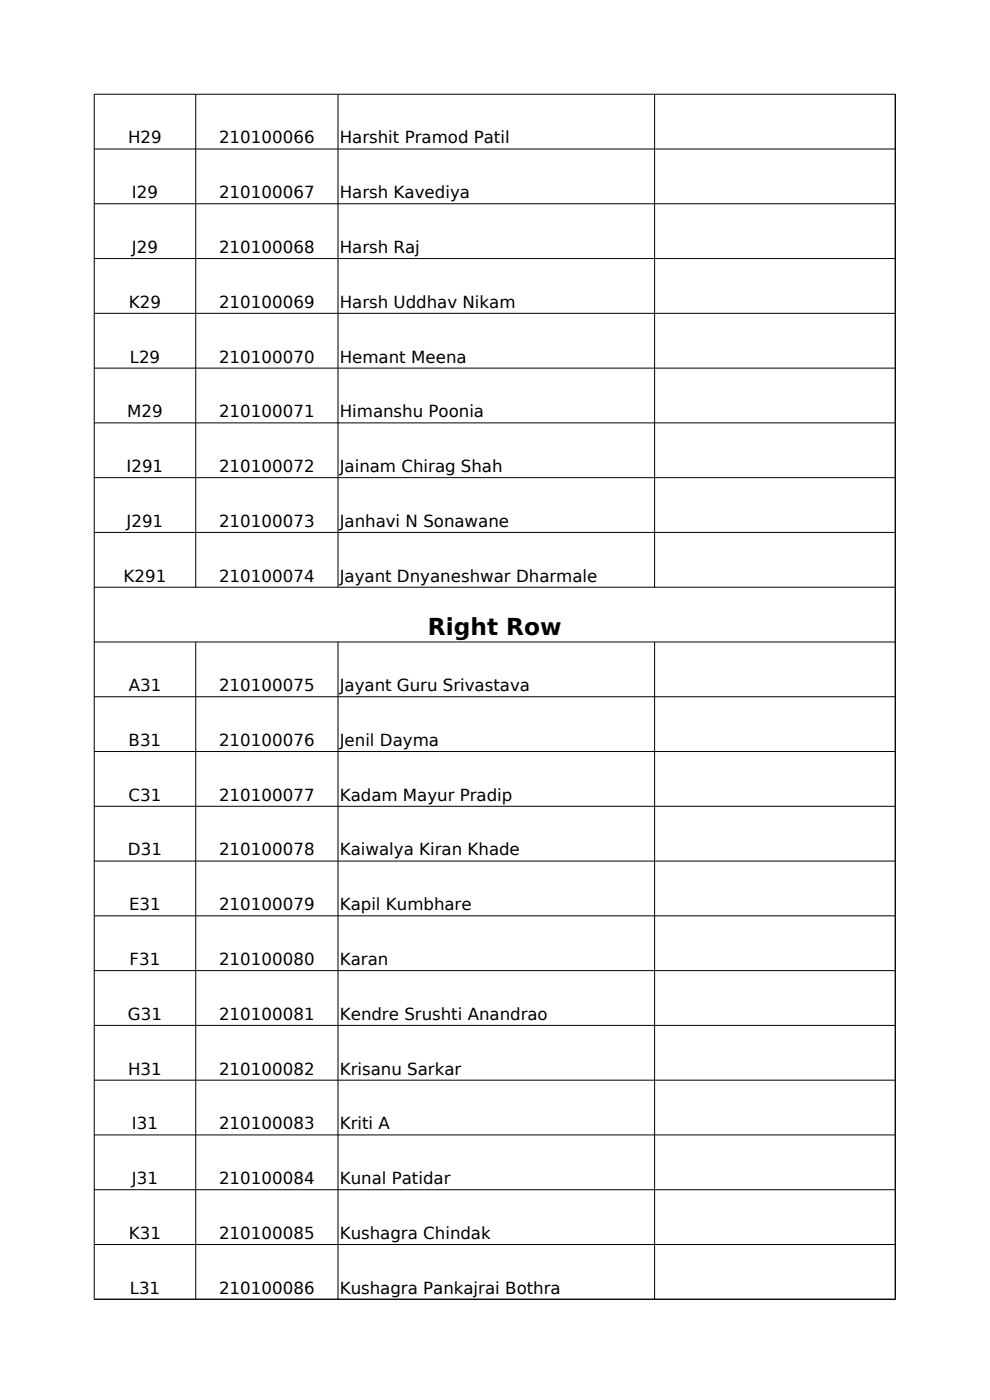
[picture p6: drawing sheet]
<svg xmlns="http://www.w3.org/2000/svg" width="210mm" height="297mm" viewBox="0 0 210 297" stroke-linecap="round" stroke-linejoin="round" font-family="sans-serif">
<defs><g id="words">
<text font-size="4.9" x="90.8" y="134.7">Right Row</text>
<g font-size="3.5">
<text x="27.2" y="30.4">H29</text>
<text x="46.5" y="30.4">210100066</text>
<text x="72.1" y="30.4">Harshit Pramod Patil</text>
<text x="28" y="42.1">I29</text>
<text x="46.5" y="42.1">210100067</text>
<text x="72.1" y="42.1">Harsh Kavediya</text>
<text x="28" y="53.7">J29</text>
<text x="46.5" y="53.7">210100068</text>
<text x="72.1" y="53.7">Harsh Raj</text>
<text x="27.3" y="65.3">K29</text>
<text x="46.5" y="65.3">210100069</text>
<text x="72.1" y="65.3">Harsh Uddhav Nikam</text>
<text x="27.5" y="76.9">L29</text>
<text x="46.5" y="76.9">210100070</text>
<text x="72.1" y="76.9">Hemant Meena</text>
<text x="27" y="88.5">M29</text>
<text x="46.5" y="88.5">210100071</text>
<text x="72.1" y="88.5">Himanshu Poonia</text>
<text x="26.8" y="100.2">I291</text>
<text x="46.5" y="100.2">210100072</text>
<text x="72.1" y="100.2">Jainam Chirag Shah</text>
<text x="26.8" y="111.8">J291</text>
<text x="46.5" y="111.8">210100073</text>
<text x="72.1" y="111.8">Janhavi N Sonawane</text>
<text x="26.2" y="123.4">K291</text>
<text x="46.5" y="123.4">210100074</text>
<text x="72.1" y="123.4">Jayant Dnyaneshwar Dharmale</text>
<text x="27.3" y="146.6">A31</text>
<text x="46.5" y="146.6">210100075</text>
<text x="72.1" y="146.6">Jayant Guru Srivastava</text>
<text x="27.3" y="158.3">B31</text>
<text x="46.5" y="158.3">210100076</text>
<text x="72.1" y="158.3">Jenil Dayma</text>
<text x="27.3" y="169.9">C31</text>
<text x="46.5" y="169.9">210100077</text>
<text x="72.1" y="169.9">Kadam Mayur Pradip</text>
<text x="27.1" y="181.5">D31</text>
<text x="46.5" y="181.5">210100078</text>
<text x="72.1" y="181.5">Kaiwalya Kiran Khade</text>
<text x="27.4" y="193.1">E31</text>
<text x="46.5" y="193.1">210100079</text>
<text x="72.1" y="193.1">Kapil Kumbhare</text>
<text x="27.5" y="204.7">F31</text>
<text x="46.5" y="204.7">210100080</text>
<text x="72.1" y="204.7">Karan</text>
<text x="27.1" y="216.3">G31</text>
<text x="46.5" y="216.3">210100081</text>
<text x="72.1" y="216.3">Kendre Srushti Anandrao</text>
<text x="27.2" y="228">H31</text>
<text x="46.5" y="228">210100082</text>
<text x="72.1" y="228">Krisanu Sarkar</text>
<text x="28" y="239.6">I31</text>
<text x="46.5" y="239.6">210100083</text>
<text x="72.1" y="239.6">Kriti A</text>
<text x="28" y="251.2">J31</text>
<text x="46.5" y="251.2">210100084</text>
<text x="72.1" y="251.2">Kunal Patidar</text>
<text x="27.3" y="262.8">K31</text>
<text x="46.5" y="262.8">210100085</text>
<text x="72.1" y="262.8">Kushagra Chindak</text>
<text x="27.5" y="274.4">L31</text>
<text x="46.5" y="274.4">210100086</text>
<text x="72.1" y="274.4">Kushagra Pankajrai Bothra</text>
</g>
</g></defs>
<g fill="none" stroke="#000" stroke-width=".21">
<path d="M41.5 20v104.6M71.7 20v104.6M138.9 20v104.6M189.9 20v255.7M189.9 20h-169.9v255.7M20 31.6h169.9M20 43.2h169.9M20 54.9h169.9M20 66.5h169.9M20 78.1h169.9M20 89.7h169.9M20 101.3h169.9"/>
<path d="M20 113h169.9M20 124.6h169.9M20 136.2h169.9M41.5 136.2v139.5M71.7 136.2v139.5M138.9 136.2v139.5M20 147.8h169.9M20 159.4h169.9M20 171.1h169.9M20 182.7h169.9M20 194.3h169.9M20 205.9h169.9"/>
<path d="M20 217.5h169.9M20 229.2h169.9M20 240.8h169.9M20 252.4h169.9M20 264h169.9M20 275.6h169.9"/>
</g>
<use href="#words"/>
</svg>
